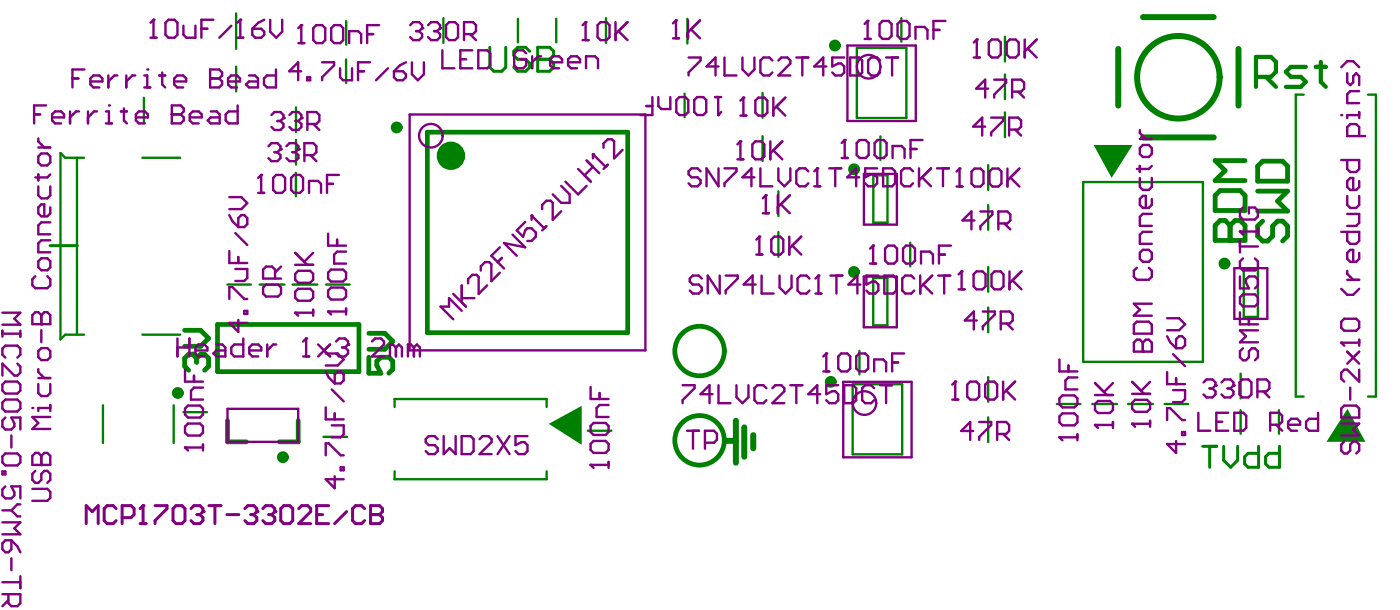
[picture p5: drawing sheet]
<svg xmlns="http://www.w3.org/2000/svg" width="99mm" height="43mm" viewBox="0 0 99 43" stroke-linecap="round" stroke-linejoin="round" font-family="sans-serif">
<g fill="#008000">
<path d="M77.2 10.2h2.7l-1.5 2.4z"/>
<path d="M38.7 29.9l2.3-1.3v2.8z"/>
<path d="M95.1 28.8l1.2 2.4h-2.7z"/>
</g>
<g fill="none" stroke="#008000" stroke-width=".17">
<path d="M5.4 11.1v12.5M5.9 11.1h-1.3l-.3-.3v13.1l.3-.3h1.3M10 11.1h2.7M10.2 6.9v1.8M16.7 .9v2.5M16.7 4.7v1.8M20.9 12.2v1.6M20.9 7.6v1.7M20.9 9.9v1.7M24.4 4.2v1.7M24.4 1.5v1.7M31.3 1.3v1.7"/>
<path d="M36.5 1.3v1.7M39.2 1.3v1.7M42.8 1.3v1.7M48.3 6.6v1.7M48.5 1.3v1.8M53.8 6.6v1.7M53.8 9.6v1.8M54.9 13.5v1.7M54.9 16.4v1.7M60.5 3.4h3.4v4.9h-3.4zM61.6 19.6h1v3.4h-1zM61.6 12.4h1v3.3h-1z"/>
<path d="M62.1 9.6v1.7M63.6 1.3v1.6M64.2 17.1v1.7M69.7 11.7v1.7M69.7 14.5v1.7M69.7 18.8v1.8M70.9 2.6v1.7M70.9 5.3v1.7M70.9 7.9v1.8M76.4 12.8h8.5v12.7h-8.5zM87.8 19h1v3.4h-1zM92 6.7h-.6v21.3h.6"/>
<path d="M96.5 6.7h.6v21.3h-.6M7.3 28.6v2.7M10 23.6h2.7M12.3 28.6v2.7M12.9 29.1h1.7M16 20.1h1.7M18.3 20.1h1.8M20.6 20.1h1.8M22.8 30.8h1.7M23 20.1h1.7M27.8 28.7v-.5h10.8v.5M27.8 33.3v.5h10.8v-.5"/>
<path d="M41.5 30.4h1.6M60.2 27.1h3.5v5h-3.5zM60.6 24.8v1.6M69.7 21.7v1.7M69.7 26.6v1.7M69.7 29.4v1.8M74.6 28.5h1.6M77.1 28.5h1.7M79.6 28.5h1.7M82.2 28.5h1.6M87.5 26.4v1.7M87.5 28.9v1.7"/>
<path d="M90.2 28.9v1.7"/>
</g>
<path d="M3.5 17.3h2" fill="none" stroke="#008000" stroke-width=".21"/>
<path d="M30.2 9.3h14.1v14.2h-14.1zM15.3 22.9h10v3.3h-10zM16.1 29.7v1.5h1.3M21 29.7v1.5h-1.3" fill="none" stroke="#008000" stroke-width=".33"/>
<path d="M78.9 3.5v3.9M80.6 9.7h5M80.6 1.2h5M87.4 3.5v3.9M51.2 31.1h.7M51.9 29.7v2.9M52.5 30.2v2M53.1 30.7v.9" fill="none" stroke="#008000" stroke-width=".42"/>
<path d="M13.6 25h-.3l-.3 .3v.5l.3 .3" fill="none" stroke="#008000" stroke-width=".34"/>
<circle cx="13.6" cy="25" r=".17" fill="#008000"/>
<path d="M85.7 17h2.1v-1.1l-.3-.3h-.4l-.3 .3v1.1M13 23.3h1.2l.5 .6-.5 .5h-1.2M13.6 25l.3 .3M13.9 25.3v.3M13.9 25.3l.3-.3h.2l.3 .3v.5l-.3 .3" fill="none" stroke="#008000" stroke-width=".34"/>
<path d="M34.6 3.3v1.4l.2 .3h.6l.3-.3v-1.4M37.4 3.6l-.3-.3h-.6l-.3 .3v.3l.3 .3h.6l.3 .3v.2l-.3 .3h-.6l-.3-.3M37.9 4.2h.1M37.9 3.3h.9l.3 .3v.3l-.3 .3 .3 .3v.2l-.3 .3h-.9zM37.9 4.2h.9M84.9 31.5h.9M85.4 31.5v1.5M86.3 31.5v1l.5 .5 .5-.5v-1M88.8 31.5v1.5h-.7l-.3-.3v-.5l.3-.2h.7M90.3 31.5v1.5h-.8l-.2-.3v-.5l.2-.2h.8" fill="none" stroke="#008000" stroke-width=".21"/>
<circle cx="86.8" cy="17" r=".17" fill="#008000"/>
<g fill="none" stroke="#008000" stroke-width=".34">
<path d="M85.7 17v-1.1l.4-.3h.3l.4 .3v1.1M86.1 13.4h1.4l.3 .4v1.1h-2.1v-1.1zM87.8 11.3h-2.1l.7 .7-.7 .7h2.1M88.7 13.5h2.1l-.7 .7 .7 .7h-2.1M89.1 15.6l-.4 .4v.7l.4 .3h.3l.4-.3v-.7l.3-.4h.4l.3 .4v.7l-.3 .3M89.1 11.4h1.4l.3 .3v1.1h-2.1v-1.1zM26 25.2v1.1h.9l-.3-.5v-.3l.3-.3h.5l.3 .3v.6l-.3 .2M26 23.5h1.2l.5 .6-.5 .5h-1.2"/>
<circle cx="49.4" cy="24.8" r="1.75"/>
<circle cx="49.4" cy="31.1" r="1.75"/>
</g>
<path d="M88.6 5.4h1.1l.3-.3v-.7l-.3-.4h-1.1v2.1M89.3 5.4l.7 .7M92.1 4.7h-1l-.4 .4 .4 .3h.7l.3 .4-.3 .3h-1.1M92.8 4.7h.7M93.2 4.4v1.4l.3 .3" fill="none" stroke="#008000" stroke-width=".3"/>
<g fill="none" stroke="#008000" stroke-width=".42">
<circle cx="28" cy="9" r=".21"/>
<circle cx="58.9" cy="3.2" r=".21"/>
<circle cx="60.3" cy="19.2" r=".21"/>
<circle cx="60.3" cy="11.9" r=".21"/>
<circle cx="83.1" cy="5.5" r="2.91"/>
<circle cx="86.4" cy="18.6" r=".21"/>
<circle cx="12.5" cy="27.7" r=".21"/>
<circle cx="20" cy="32.3" r=".21"/>
<circle cx="58.6" cy="26.9" r=".21"/>
</g>
<circle cx="31.8" cy="11" r=".5" fill="none" stroke="#008000" stroke-width="1"/>
<g fill="none" stroke="#800080" stroke-width=".17">
<path d="M2.4 8.1h.4M2.5 19.5l-.2 .2v.4l.2 .2h.8l.2-.2v-.4l-.2-.2M2.7 13.2v.6l.2 .2h.4l.2-.2v-.6M2.7 9.8v.2l.4 .4M2.7 12.3v.4M2.7 10.4h.8M2.9 18.2h.4l.2 .2v.5l-.2 .2h-.4l-.2-.2v-.5zM2.9 10.8h.4l.2 .2v.5l-.2 .2h-.4l-.2-.2v-.5zM3.3 7.4h-.9v1.3M3.5 14.6v.5l-.2 .2h-.4l-.2-.2v-.5l.2-.2h.2v.9M3.5 15.7h-.6l-.2 .2v.6h.8M3.5 17h-.6l-.2 .2v.6h.8"/>
<path d="M3.5 12.3l-.2 .2h-.8M3.7 8.3h.8v-.2l-.2-.2h-.4l-.2 .2v.4l.2 .2h.4M4.9 7.9v.8M5.1 5.5h.4M5.6 7.9h-.2l-.5 .4M6 4.9h-.9v1.3M6.2 7.9v.8M6.4 5.7h.8v-.2l-.2-.2h-.4l-.2 .2v.5l.2 .2h.4M6.8 7.9h-.2l-.4 .4M7.5 8.7h.4M7.5 7.9h.2v.8M7.6 5.3v.9"/>
<path d="M7.7 7.4h.1M8.3 5.3h-.2l-.5 .4M8.5 7.9h.5M8.7 7.6v.9l.3 .2M8.9 5.3v.9M9.5 5.3h-.2l-.4 .4M9.6 8.3h.8v-.2l-.2-.2h-.4l-.2 .2v.4l.2 .2h.4M10.2 6.2h.4M10.2 5.3h.2v.9M10.4 4.9h.1M10.6 2.7h.4M10.8 1.4h.1"/>
<path d="M10.8 1.4v1.3M10.8 1.4l-.2 .2M11.2 5.3h.5M11.4 5.1v.9l.3 .2M11.9 1.4h.4l.2 .2v.9l-.2 .2h-.4l-.2-.2v-.9zM12.1 8.1h.1M12.1 8.1h.7M12.1 7.4h.7l.2 .2v.3l-.2 .2 .2 .2v.2l-.2 .2h-.7zM12.3 5.7h.8v-.2l-.2-.2h-.4l-.2 .2v.5l.2 .2h.4M12.9 1.8v.7l.3 .2h.6v-.9M13.4 8.3h.8v-.2l-.2-.2h-.4l-.2 .2v.4l.2 .2h.4M14.2 2h.4"/>
<path d="M14.8 5.5h.1M14.8 4.9h.7l.2 .2v.2l-.2 .2 .2 .2v.3l-.2 .2h-.7zM14.8 5.5h.7M14.9 7.9h.4l.2 .2v.6h-.6l-.2-.2 .2-.2h.6M15.1 1.4h-.9v1.3M16.1 5.7h.8v-.2l-.2-.2h-.4l-.2 .2v.5l.2 .2h.4M16.2 17.7v.9h1.2M16.2 15.2l.2 .4 .4 .4M16.2 13.9h.8l.4 .4-.4 .5h-.8M16.3 1.8l-.8 .9M16.6 19h.8v.6l-.2 .2h-.6M16.6 16.4l.8 .9"/>
<path d="M16.7 2.7h.5M16.8 7.4v1.3h-.7l-.2-.2v-.4l.2-.2h.7M16.8 18.1v.5M17 1.4h.1M17 1.4v1.3M17 1.4l-.3 .2M17 15.2h.2l.2 .2v.4l-.2 .2h-.4v-.6zM17.6 5.3h.4l.2 .2v.7h-.6l-.2-.2 .2-.3h.6M17.8 2h.6l.2 .2v.3l-.2 .2h-.4l-.2-.2zM18.2 13.6h.4M18.4 12.3h.1M18.4 12.3v1.3"/>
<path d="M18.4 12.3l-.2 .3M18.6 1.4l-.4 .2-.4 .4M18.9 10.3l.3-.2h.4l.2 .2v.2M19.1 1.4v.8l.4 .5 .4-.5v-.8M19.2 8.1l.2-.2h.4l.2 .2v.2M19.4 10.7h.2M19.4 19.7v-.7l-.2-.2h-.4l-.2 .2v.7h1.2M19.5 4.9v1.3h-.7l-.2-.2v-.5l.2-.2h.7M19.5 12.3h.4l.2 .3v.8l-.2 .2h-.4l-.2-.2v-.8zM19.6 8.5h.2M19.6 10.7l.2 .2v.3l-.2 .2h-.4l-.3-.2M19.8 10.5h.1"/>
<path d="M19.8 8.5l.2 .2v.3l-.2 .2h-.4l-.2-.2M19.8 10.5l-.2 .2M19.8 18.8l-.4 .4M20 8.3h.1M20 8.3l-.2 .2M20.2 10.3l.2-.2h.4l.3 .2v.2M20.4 8.1l.2-.2h.5l.2 .2v.2M20.6 10.7h.2M20.7 12.3h.5l.2 .3v.8l-.2 .2h-.5l-.2-.2v-.8zM20.8 18.7h1.3M20.8 17.8l.9 .9M20.8 8.5h.3"/>
<path d="M20.8 10.7l.3 .2v.3l-.3 .2h-.4l-.2-.2M21 19.1h.9l.2 .2v.4l-.2 .3h-.9l-.2-.3v-.4zM21 3h.5M21.1 10.5h.1M21.1 10.5l-.3 .2M21.1 8.5l.2 .2v.3l-.2 .2h-.5l-.2-.2M21.2 5h-.8l.6-.6v1.3M21.3 1.8h.1M21.3 1.8v1.2M21.3 1.8l-.3 .2M21.3 8.3h.1M21.3 8.3l-.2 .2"/>
<path d="M21.5 10.9h.6l.2-.2v-.4l-.2-.2h-.6v1.3M21.7 5.5h.2v.2h-.2zM21.7 8.7h.6l.2-.2v-.4l-.2-.2h-.6v1.3M21.8 13.6v-.8h.6l.3 .2v.6M21.9 10.9l.4 .5M22.1 17.8l-.6 .7M22.1 8.7l.4 .5M22.3 1.8h.4l.2 .2v.8l-.2 .2h-.4l-.2-.2v-.8zM22.7 4.4h.9v.2l-.9 .9v.2M23.1 13h.4M23.2 16.5v.8h1.2M23.4 19h.8l.2 .2v.5l-.2 .2h-.8l-.2-.2v-.5z"/>
<path d="M23.6 1.8h.4l.2 .2v.8l-.2 .2h-.4l-.2-.2v-.8zM23.8 16.9v.4M23.9 12.3h-.8v1.3M24 4.8v.7l.2 .2h.6v-.9M24.4 17.8h-.6l-.2 .2v.6h.8M24.6 3v-.8h.7l.2 .2v.6M25.3 5h.4M25.9 2.4h.4M26.1 4.4h-.8v1.3M26.7 1.8h-.8v1.2M27.4 4.8l-.9 .9M27.8 5h.6l.2 .2v.3l-.2 .2h-.4l-.2-.2z"/>
<path d="M28.6 4.4l-.4 .2-.4 .4M28.9 8.1h16.6v16.6h-16.6zM28.9 1.8l.2-.2h.5l.2 .2v.2M29.1 4.4v.8l.4 .5 .4-.5v-.8M29.4 2.2h.2M29.6 2.2l.2 .2v.2l-.2 .2h-.5l-.2-.2M29.8 2h.1M29.8 2l-.2 .2M30.2 1.8l.2-.2h.4l.3 .2v.2M30.6 2.2h.2M30.8 2.2l.3 .2v.2l-.3 .2h-.4l-.2-.2M31.1 2h.1"/>
<path d="M31.1 2l-.3 .2M31.2 3.5v1.3h.9M31.7 1.6h.4l.2 .2v.8l-.2 .2h-.4l-.2-.2v-.8zM32.5 4.2h.4M32.7 2.4h.7l.2-.2v-.4l-.2-.2h-.7v1.2M33 20v-.3l.3-.3h.3l.2 .1v1.2l.6-.6M33.2 2.4l.4 .4M33.3 3.5h-.8v1.3h.8M33.7 3.5h.7l.2 .3v.8l-.2 .2h-.7zM33.9 19.1v-.3l.3-.3h.3l.2 .1v1.2l.6-.6M35.3 17.4l-.6 .6 .9 .9M35.4 18.2l-.3 .3"/>
<path d="M36.2 16.6l.9 .8-1.5-.2 .9 .8M37.1 15.7l-.6 .6 .4 .4 .2-.4 .1-.2h.3l.3 .3v.3l-.3 .3h-.3M37.1 3.8l-.2-.3h-.4l-.2 .3v.8l.2 .2h.4l.2-.2v-.4h-.4M37.5 15.2h.1M37.5 15.2l.9 .9M37.5 15.2v.3M37.5 4v.8M38.2 4h-.2l-.5 .4M38.3 14.8v-.3l.2-.3h.3l.2 .1v1.2l.6-.6M38.5 16l-.2 .3M38.8 4.4h.9v-.2l-.3-.2h-.4l-.2 .2v.4l.2 .2h.4M39.6 13.1l.6 .6v.6h-.6l-.6-.6"/>
<path d="M39.9 12.8l.9 .9 .6-.6M40.1 4.4h.8v-.2l-.2-.2h-.4l-.2 .2v.4l.2 .2h.4M40.8 11.9l.9 .9M41.1 2.8h.4M41.3 1.6h.1M41.3 1.6v1.2M41.3 1.6l-.2 .2M41.3 4.8v-.8h.7l.2 .2v.6M41.4 11.3l.9 .9M41.8 10.9h.1M41.8 11.8l-.6 .6M41.8 10.9l.9 .9"/>
<path d="M41.8 10.9v.3M42.4 1.6h.4l.2 .2v.8l-.2 .2h-.4l-.2-.2v-.8zM42.6 10.4v-.3l.3-.3h.3l.1 .2v1.2l.6-.6M42.9 11.6l-.3 .3M43.4 1.6v1.2M43.6 2.2l.7 .6M44.3 1.6l-.9 .8M45.6 7.5h.4M46 6.8v1.3h-.8M46.5 6.8v.7l.2 .2h.6v-.9M47.5 2.7h.4M47.7 1.4h.1"/>
<path d="M47.7 1.4v1.3M47.7 1.4l-.2 .2M47.9 6.8h.5l.2 .3v.8l-.2 .2h-.5l-.2-.2v-.8zM48.5 1.4v1.3M48.6 4.1h.8v.2l-.8 .8v.2M48.8 2.1l.6 .6M49.2 6.8h.4l.2 .3v.8l-.2 .2h-.4l-.2-.2v-.8zM49.4 1.4l-.9 .9M49.4 12.1l-.2-.2h-.4l-.2 .2v.2l.2 .2h.4l.2 .2v.2l-.2 .2h-.4l-.2-.2M49.5 19.7l-.2-.3h-.4l-.2 .3v.2l.2 .2h.4l.2 .2v.2l-.2 .2h-.4l-.2-.2M50.5 6.8h.4M50.7 8.1h.1"/>
<path d="M50.7 6.8v1.3M50.7 11.9v1.2l-.8-1.2v1.2M50.7 4.7h-.8l.6-.6v1.2M50.8 19.4v1.3l-.9-1.3v1.3M50.9 7.9l-.2 .2M51.1 11.9h.9v.2l-.9 .8v.2M51.1 4.1v1.2h.9M51.2 19.4h.8v.3l-.8 .8v.2M52 11.2h.5M52.2 10h.1M52.2 10v1.2M52.2 10l-.2 .2"/>
<path d="M52.2 8.2h.5M52.4 4.1v.8l.4 .4 .4-.4v-.8M52.5 6.9h.1M52.5 6.9v1.3M52.5 6.9l-.3 .2M53.2 12.5h-.8l.6-.6v1.2M53.3 10h.4l.2 .2v.8l-.2 .2h-.4l-.2-.2v-.8zM53.4 18h.4M53.5 6.9h.4l.2 .2v.8l-.2 .3h-.4l-.2-.3v-.8zM53.6 16.7h.1M53.6 16.7v1.3M53.6 16.7l-.2 .2"/>
<path d="M53.7 11.9v1.2h.8M53.7 19.4v1.3h.9M53.8 15h.4M54 13.8h.1M54 13.8v1.2M54 13.8l-.2 .2M54.4 10v1.2M54.5 4.3l-.2-.2h-.4l-.2 .2v.8l.2 .2h.4l.2-.2M54.6 10.6l.6 .6M54.6 6.9v1.3M54.6 16.7h.5l.2 .2v.9l-.2 .2h-.5l-.2-.2v-.9zM54.8 7.5l.6 .7"/>
<path d="M54.9 13.8v1.2M54.9 4.3l.2-.2h.5l.2 .2v.2l-.9 .8h.9M54.9 11.9v.8l.4 .4 .5-.4v-.8M55 19.4v.9l.4 .4 .4-.4v-.9M55.1 14.4l.6 .6M55.2 10l-.8 .8M55.4 6.9l-.8 .8M55.7 16.7v1.3M55.7 13.8l-.8 .8M55.9 17.3l.6 .7M56.2 4.1h.8M56.5 16.7l-.8 .8"/>
<path d="M56.6 4.1v1.2M57 12.1l-.2-.2h-.4l-.2 .2v.8l.2 .2h.4l.2-.2M57.1 19.7l-.2-.3h-.4l-.2 .3v.8l.2 .2h.4l.2-.2M57.5 13.1h.4M57.7 11.9h.1M57.7 11.9v1.2M57.7 11.9l-.2 .2M57.7 19.4h.1M57.7 19.4v1.3M57.7 19.4l-.2 .3M58.3 4.7h-.8l.6-.6v1.2M58.5 11.9h.9"/>
<path d="M58.6 19.4h.8M58.9 11.9v1.2M59 19.4v1.3M59.4 11.1h.4M59.6 4.1h-.9v.6l.4-.2h.3l.2 .2v.4l-.2 .2h-.5l-.2-.2M59.6 9.9h.1M59.6 9.9l-.2 .2M59.6 9.9v1.2M59.8 3.2h4.8v5.3h-4.8zM60 4.1h.6l.2 .2v.8l-.2 .2h-.6zM60.6 12.5h-.8l.6-.6v1.2M60.7 9.9h.4l.2 .2v.8l-.2 .2h-.4l-.3-.2v-.8z"/>
<path d="M60.9 19.5h2.4v3.6h-2.4zM61 12.3h2.3v3.5h-2.3zM61 2.7h.4M61.2 1.5h.1M61.2 1.5l-.2 .2M61.2 1.5v1.2M61.4 18.6h.4M61.6 17.3h.1M61.6 17.3v1.3M61.6 17.3l-.2 .2M61.9 11.9h-.9v.6l.5-.2h.2l.2 .2v.4l-.2 .2h-.4l-.3-.2M61.9 9.9h.4l.3 .2v.8l-.3 .2h-.4l-.2-.2v-.8z"/>
<path d="M62 19.4h-.9v.7l.4-.2h.3l.2 .2v.4l-.2 .2h-.5l-.2-.2M62.1 4.3l-.2-.2h-.4l-.2 .2v.8l.2 .2h.4l.2-.2M62.3 1.5h.4l.2 .2v.8l-.2 .2h-.4l-.2-.2v-.8zM62.3 11.9h.6l.3 .2v.8l-.3 .2h-.6zM62.4 19.4h.6l.2 .3v.8l-.2 .2h-.6zM62.5 4.1h.9M62.7 17.3h.4l.2 .2v.9l-.2 .2h-.4l-.3-.2v-.9zM62.9 4.1v1.2M63 11.1v-.8h.6l.2 .2v.6M63.5 1.5h.5l.2 .2v.8l-.2 .2h-.5l-.2-.2v-.8zM63.9 17.3h.4l.3 .2v.9l-.3 .2h-.4l-.2-.2v-.9zM64.2 10.5h.5"/>
<path d="M64.4 12.1l-.2-.2h-.4l-.2 .2v.8l.2 .2h.4l.2-.2M64.5 19.7l-.2-.3h-.4l-.2 .3v.8l.2 .2h.4l.2-.2M64.6 2.7v-.8h.6l.2 .2v.6M64.8 11.9v1.2M64.9 19.4v1.3M65 18.6v-.8h.6l.2 .2v.6M65.1 12.5l.6 .6M65.1 9.9h-.9v1.2M65.7 11.9l-.9 .8M65.8 19.4l-.9 .9M65.9 2.1h.4M66.1 11.9h.9"/>
<path d="M66.2 19.4h.8M66.2 18h.5M66.5 11.9v1.2M66.6 19.4v1.3M66.7 1.5h-.8v1.2M67.1 17.3h-.9v1.3M67.5 13.2h.4M67.7 11.9h.1M67.7 11.9v1.3M67.7 11.9l-.2 .2M67.8 19.1h.1M67.8 19.1v1.3"/>
<path d="M67.8 19.1l-.2 .3M68.5 12.1l.3-.2h.4l.2 .2v.8l-.2 .3h-.4l-.3-.3zM68.7 4.1h.4M68.8 15.6h-.9l.6-.7v1.3M68.9 19.1h.4l.2 .3v.8l-.2 .2h-.4l-.2-.2v-.8zM68.9 2.8h.1M68.9 2.8v1.3M68.9 2.8l-.2 .2M69.2 14.9h.8v.2l-.8 .9v.2M69.5 8.9h-.8l.6-.6v1.3M69.7 6.3h-.8l.6-.7v1.3M69.8 12.1l.2-.2h.4l.3 .2v.8l-.3 .3h-.4l-.2-.3z"/>
<path d="M69.9 8.3h.9v.2l-.9 .9v.2M70 2.8h.4l.2 .2v.8l-.2 .3h-.4l-.2-.3v-.8zM70.1 5.6h.9v.2l-.9 .9v.2M70.2 19.1h.4l.2 .3v.8l-.2 .2h-.4l-.2-.2v-.8zM70.4 15.8h.7l.2-.2v-.5l-.2-.2h-.7v1.3M70.9 15.8l.4 .4M71.1 11.9v1.3M71.2 9.1h.6l.2-.2v-.4l-.2-.2h-.6v1.3M71.2 19.1v1.3M71.2 2.8h.5l.2 .2v.8l-.2 .3h-.5l-.2-.3v-.8zM71.3 12.5l.6 .7M71.4 6.5h.6l.3-.2v-.5l-.3-.2h-.6v1.3"/>
<path d="M71.4 19.8l.7 .6M71.6 9.1l.4 .5M71.8 6.5l.5 .4M71.9 11.9l-.8 .8M72.1 19.1l-.9 .9M72.3 2.8v1.3M72.5 3.4l.6 .7M73.1 2.8l-.8 .8M80.2 18.9l-.2 .2v.4l.2 .2h.9l.2-.2v-.4l-.2-.2M80.4 12.6v.6l.2 .2h.5l.2-.2v-.6M80.4 9.2v.2l.4 .4M80.4 11.7v.4"/>
<path d="M80.4 9.8h.9M80.6 17.6h.5l.2 .2v.5l-.2 .2h-.5l-.2-.2v-.5zM80.6 10.2h.5l.2 .2v.5l-.2 .2h-.5l-.2-.2v-.5zM81.3 16.4h-.7l-.2 .2v.6h.9M81.3 15.1h-.7l-.2 .2v.6h.9M81.3 14v.5l-.2 .2h-.5l-.2-.2v-.5l.2-.2h.2v.9M81.3 11.7l-.2 .2h-.9M87.1 18.9h2.3v3.6h-2.3zM87.5 16.3h.1M87.5 19.5v.8h.6l-.2-.4v-.2l.2-.2h.4l.3 .2v.4l-.3 .2M87.5 17v.8M87.5 17.4h1.3"/>
<path d="M87.5 16.3h1.3M87.5 16.3l.2 .2M87.7 14.6l-.2 .3v.4l.2 .2h.8l.3-.2v-.4l-.3-.3h-.4v.5M87.7 18.2l-.2 .2v.5l.2 .2h.8l.3-.2v-.5l-.3-.2M88.8 16.1v.4M94.6 8.1h.1M94.6 16.4h1.3v.6l-.2 .2h-.4l-.2-.2v-.6M94.6 11.3h1.3v.6l-.2 .2h-.4l-.2-.2v-.6M94.6 4.7l.5-.4h.4l.4 .4M95.1 5.2v.6l.2 .2 .2-.2v-.4l.2-.2 .2 .2v.6M95.1 13.8v.7l.2 .2h.4l.2-.2v-.7M95.1 15.1h.8v.6l-.2 .2h-.6"/>
<path d="M95.1 19.7h.8M95.1 19.1v.2l.4 .4M95.9 17.8v.5l-.2 .2h-.4l-.2-.2v-.5l.2-.2h.2v.9M95.9 9.6v-.6l-.2-.2h-.4l-.2 .2v.6h1.2M95.9 7.9v.4M95.9 12.8v.4l-.2 .2h-.4l-.2-.2v-.4l.2-.2h.2v.8M95.9 6.4h-.6l-.2 .2v.7h.8M95.9 8.1h-.8v.2M.2 22.1h1.2l-.4 .4 .4 .4h-1.2M.2 27.1l.2-.2h.8l.2 .2v.5l-.2 .2h-.8l-.2-.2zM.2 23.5h1.2M.2 23.3v.5"/>
<path d="M.2 33.3h.2v.2h-.2zM.2 36h.6M.2 36.9h1.2l-.4 .4 .4 .4h-1.2M.4 29.5l-.2 .2v.4l.2 .2h.4l.2-.2v-.2l-.2-.4h.6v.8M.4 28.2h.8l.2 .2v.4l-.2 .2h-.8l-.2-.2v-.4zM.4 25.2l-.2-.2v-.4l.2-.2h.8l.2 .2v.4l-.2 .2M.4 32h.8l.2 .2v.4l-.2 .2h-.8l-.2-.2v-.4zM.4 34.3l-.2 .2v.5l.2 .2h.4l.2-.2v-.3l-.2-.4h.6v.9M.4 38.1h.4v.7l-.2 .2h-.2l-.2-.2v-.5zM.8 30.7v.9M.8 39.4v.8M.8 36l.4 .4h.2"/>
<path d="M.8 38.1l.4 .4 .2 .5M1.2 25.7l.2 .2v.4l-.2 .2h-.2l-.8-.8v.8M1.4 23.3v.5M1.4 35.6h-.2l-.4 .4M2.3 28.8h.1M2.3 32.2l.2-.2h.2l.2 .2 .2-.2h.2l.2 .2v.6h-1.2zM2.3 34.5h1l.2 .2v.4l-.2 .2h-1M2.5 33.2l-.2 .2v.5l.2 .2h.2l.2-.2v-.5l.2-.2h.2l.2 .2v.5l-.2 .2M2.5 22h.2l.2 .2 .2-.2h.2l.2 .2v.7h-1.2v-.7zM2.7 27.1v.6l.2 .2h.4l.2-.2v-.6M2.7 26v.3l.4 .4M2.7 26.7h.8"/>
<path d="M2.9 32.8h.1M2.9 22.9h.1M2.9 24.6h.4l.2 .2v.4l-.2 .2h-.4l-.2-.2v-.4zM2.9 22.2v.7M2.9 23.3v.8M2.9 32.2v.6M3.5 29.4h-1.2l.4 .4-.4 .5h1.2M3.5 28.6v.4M3.5 28.8h-.8v.2M12.5 23.9v1.2M12.5 24.5h.9M13.1 31.6h.1"/>
<path d="M13.1 26.1v.8h1.2M13.1 30.1l.2-.2h.8l.2 .2v.4l-.2 .2h-.8l-.2-.2zM13.1 31.6h1.2M13.1 31.6l.2 .2M13.3 28.6h.8l.2 .2v.5l-.2 .2h-.8l-.2-.2v-.5zM13.4 23.9v1.2M13.7 26.5v.4M13.8 24.7h.8v-.2l-.2-.2h-.4l-.2 .2v.4l.2 .2h.4M14.3 31.4v.4M14.3 27.3h-.6l-.2 .3v.6h.8M15.3 24.3h.4l.2 .2v.6h-.6l-.2-.2 .2-.2h.6M16.1 28.8h4.9v2.4h-4.9z"/>
<path d="M16.2 21.1v-.9h.2l.8 .9h.2M16.8 22.6v.8l-.6-.6h1.2M17.2 23.9v1.2h-.7l-.2-.2v-.4l.2-.2h.7M17.2 21.9h.2v.2h-.2zM17.6 24.7h.8v-.2l-.2-.2h-.4l-.2 .2v.4l.2 .2h.4M18.6 20.3l.2-.2h.8l.2 .2v.4l-.2 .2h-.8l-.2-.2zM18.9 24.3v.8M19.5 24.3h-.2l-.4 .4M20.8 22.1h.1M20.8 20.6l.2-.2h.9l.2 .2v.4l-.2 .2h-.9l-.2-.2zM20.8 22.1h1.3M20.8 22.1l.2 .2"/>
<path d="M21.4 25.1h.4M21.6 23.9h.1M21.6 23.9v1.2M21.6 23.9l-.2 .2M22.1 21.9v.4M22.4 24.3l.9 .8M23 28.7v.9h1.2M23 32.1v-.8h.2l.8 .8h.2M23 26.2l.2 .4 .4 .5M23 24.9h.8l.4 .5-.4 .4h-.8M23.2 22h.1M23.2 20.5l.2-.2h.8l.2 .2v.4l-.2 .2h-.8l-.2-.2z"/>
<path d="M23.2 22h1.2M23.2 22l.2 .2M23.3 24.3l-.9 .8M23.4 30h.8v.6l-.2 .3h-.6M23.4 27.5l.8 .8M23.6 33.6v.8l-.6-.6h1.2M23.6 29.2v.4M23.7 24.1l.2-.2h.4l.3 .2v.2M23.8 26.2h.2l.2 .2v.4l-.2 .3h-.4v-.7zM24 33h.2v.2h-.2zM24.1 24.5h.2M24.3 24.5l.3 .2v.2l-.3 .2h-.4l-.2-.2"/>
<path d="M24.4 21.8v.4M24.6 24.3h.1M24.6 24.3l-.3 .2M26.2 24.1l.3-.2h.4l.2 .2v.2l-.9 .8h.9M27.9 24.5l-.2-.2h-.2v.8M27.9 24.5v.6M27.9 24.5l.2-.2 .3 .2v.6M29.2 24.5l-.2-.2h-.2v.8M29.2 24.5v.6M29.2 24.5l.2-.2 .2 .2v.6M30.9 31l-.2-.2h-.5l-.2 .2v.2l.2 .2h.5l.2 .2v.2l-.2 .2h-.5l-.2-.2M31.3 30.8v1.2l.4-.4 .4 .4v-1.2"/>
<path d="M32 20.7l.9 .9M32.6 30.8h.6l.2 .2v.8l-.2 .2h-.6zM32.6 21.9l-.9-.9v.6h-.6l.9 .9M32.6 20.1v1.2M32.6 21h.9M33.8 31l.2-.2h.5l.2 .2v.2l-.9 .8h.9M35.1 30.8l.9 1.2M36 30.8l-.9 1.2M37.2 30.8h-.8v.6l.4-.2h.2l.2 .2v.4l-.2 .2h-.4l-.2-.2M41.7 32.8h.1M41.7 32.8l.2 .2M41.7 31.3l.2-.2h.8l.2 .2v.4l-.2 .3h-.8l-.2-.3z"/>
<path d="M41.7 32.8h1.2M41.7 27.3v.9h1.2M41.9 29.8h.8l.2 .3v.4l-.2 .2h-.8l-.2-.2v-.4zM42.3 27.7v.5M42.9 32.6v.4M42.9 28.6h-.6l-.2 .2v.6h.8M48.2 27.2h.8v.2l-.8 .8v.2M48.5 30.4h.8M48.9 30.4v1.3M49.7 31.2h.7l.2-.2v-.4l-.2-.2h-.7v1.3M50.3 27.8h-.9l.7-.6v1.2M50.7 27.2v1.2h.8"/>
<path d="M52 27.2v.8l.4 .4 .4-.4v-.8M53.3 20.1h-.8l.6-.7v1.3M54.1 27.4l-.2-.2h-.5l-.2 .2v.8l.2 .2h.5l.2-.2M54.5 27.4l.2-.2h.4l.2 .2v.2l-.8 .8h.8M55.8 27.2h.8M56.2 27.2v1.2M57.5 20.7h.5M57.9 27.8h-.9l.7-.6v1.2M58.1 26.2h.4M58.3 24.9h.1M58.3 24.9v1.3M58.3 24.9l-.2 .3"/>
<path d="M59.1 27.2h-.8v.6l.4-.2h.2l.2 .2v.4l-.2 .2h-.4l-.2-.2M59.4 24.9h.4l.2 .3v.8l-.2 .2h-.4l-.3-.2v-.8zM59.5 26.9h4.8v5.4h-4.8zM59.6 27.2h.6l.2 .2v.8l-.2 .2h-.6zM60.6 24.9h.4l.3 .3v.8l-.3 .2h-.4l-.2-.2v-.8zM60.7 20.1h-.8l.6-.7v1.3M61.7 27.4l-.2-.2h-.5l-.2 .2v.8l.2 .2h.5l.2-.2M61.7 26.2v-.8h.6l.2 .2v.6M62.1 27.2h.8M62.5 27.2v1.2M62.9 25.6h.5M63.8 24.9h-.9v1.3"/>
<path d="M65.1 20.1l.7 .6M67.2 28.2h.4M67.4 26.9h.1M67.4 26.9v1.3M67.4 26.9l-.2 .2M67.6 20.4h.5M68.5 26.9h.4l.2 .2v.9l-.2 .2h-.4l-.3-.2v-.9zM68.7 30.4h-.9l.7-.6v1.2M68.9 22.6h-.8l.6-.6v1.2M69.1 29.8h.8v.2l-.8 .8v.2M69.3 22h.9v.2l-.9 .8v.2M69.7 26.9h.4l.3 .2v.9l-.3 .2h-.4l-.2-.2v-.9z"/>
<path d="M70.4 30.6h.6l.2-.2v-.4l-.2-.2h-.6v1.2M70.6 22.8h.6l.3-.2v-.4l-.3-.2h-.6v1.2M70.8 26.9v1.3M70.8 30.6l.4 .4M71 27.6l.6 .6M71 22.8l.5 .4M71.6 26.9l-.8 .9M74.7 30.9h.1M74.7 30.9h1.3M74.7 29.4l.3-.2h.8l.2 .2v.4l-.2 .2h-.8l-.3-.2zM74.7 25.4v.8h1.3M74.7 30.9l.3 .2"/>
<path d="M75 27.9h.8l.2 .2v.4l-.2 .2h-.8l-.3-.2v-.4zM75.4 25.8v.4M76 30.6v.5M76 26.6h-.6l-.2 .2v.7h.8M77.3 30h.1M77.3 30h1.2M77.3 30l.2 .2M77.3 27.9h1.2M77.3 27l.8 .9M77.5 28.3h.8l.2 .2v.4l-.2 .2h-.8l-.2-.2v-.4zM78.5 29.8v.4M78.5 27l-.6 .7"/>
<path d="M79.9 29.9h.1M79.9 27.8h1.2M79.9 29.9h1.2M79.9 29.9l.2 .2M79.9 26.9l.8 .9M80.1 28.2h.8l.2 .2v.4l-.2 .3h-.8l-.2-.3v-.4zM80.2 22.7h.9l.2 .2v.6h-1.3v-.6zM80.2 24h.2l.2 .2 .2-.2h.3l.2 .2v.6h-1.3v-.6zM80.6 24.8h.1M80.6 24.2v.6M81.1 29.7v.4M81.1 26.9l-.6 .7"/>
<path d="M81.3 21.4h-1.3l.4 .5-.4 .4h1.3M82.3 22.5h.9l.4 .4-.4 .4h-.9M82.3 29.6v-.8h.3l.8 .8h.2M82.3 26.3v.8h1.3M82.3 23.7l.3 .4 .4 .5M82.8 27.5h.8v.7l-.2 .2h-.6M82.8 25l.8 .8M83 31.1v.9l-.7-.7h1.3M83 26.7v.4M83.2 23.7h.2l.2 .2v.5l-.2 .2h-.4v-.7zM83.4 30.5h.2v.2h-.2zM84.6 29.1v1.3h.8"/>
<path d="M84.9 27l.2-.2h.4l.3 .2v.2M85.3 27.4h.2M85.5 27.4l.3 .2v.2l-.3 .2h-.4l-.2-.2M85.8 27.2h.1M85.8 27.2l-.3 .2M85.8 29.8h.4M86.2 27l.2-.2h.4l.2 .2v.2M86.6 27.4h.2M86.7 29.1h-.9v1.3h.9M86.8 27.4l.2 .2v.2l-.2 .2h-.4l-.2-.2M87 27.2h.1M87 27.2l-.2 .2"/>
<path d="M87.1 29.1h.6l.2 .2v.9l-.2 .2h-.6zM87.5 21l.2-.2h.8l.3 .2v.4l-.3 .2h-.8l-.2-.2zM87.5 22v.9h1.3M87.7 26.8h.4l.2 .2v.8l-.2 .2h-.4l-.3-.2v-.8zM87.7 24.6l-.2 .2v.4l.2 .2h.2l.2-.2v-.4l.2-.2h.2l.3 .2v.4l-.3 .2M88.1 22.5v.4M88.7 27.6h.6l.3-.2v-.4l-.3-.2h-.6v1.2M88.8 23.3h-1.3l.4 .4-.4 .5h1.3M89.1 27.6l.5 .4M89.6 30h.7l.2-.2v-.5l-.2-.2h-.7v1.3M90 30l.5 .4M90.9 30h.8v-.2l-.2-.3h-.4l-.2 .3v.4l.2 .2h.4"/>
<path d="M93 29.1v1.3h-.6l-.2-.2v-.4l.2-.3h.6M94.6 24.2h.1M94.6 29.9h1.3l-.4 .4 .4 .4h-1.3M94.6 28.8l.2-.2h.9l.2 .2v.7h-1.3zM94.6 24.2h1.3M94.6 24.2l.2 .2M94.6 20.4l.5 .4h.4l.4-.4M94.8 22.5h.9l.2 .2v.4l-.2 .2h-.9l-.2-.2v-.4zM94.8 31.2l-.2 .2v.4l.2 .2h.3l.2-.2v-.4l.2-.2h.2l.2 .2v.4l-.2 .2M95.1 24.8l.8 .9M95.3 27.3v.9M95.9 26.1v.8l-.8-.8h-.3l-.2 .2v.4l.2 .2"/>
<path d="M95.9 24v.4M95.9 24.8l-.8 .9M.2 41.9h1.2v.7l-.2 .2h-.4l-.2-.2v-.7M.2 41.1h1.2M.6 42.3l-.4 .5M1.4 40.7v.8"/>
<circle cx="30.4" cy="9.6" r=".83"/>
<circle cx="61.3" cy="4.7" r=".83"/>
<circle cx="61" cy="28.4" r=".83"/>
</g>
<g fill="none" stroke="#800080" stroke-width=".21">
<path d="M6.1 36.9v-1.2l.4 .4 .4-.4v1.2M8.2 35.9l-.2-.2h-.4l-.2 .2v.8l.2 .2h.4l.2-.2M8.6 36.5h.7l.2-.2v-.4l-.2-.2h-.7v1.2M9.9 36.9h.4M10.1 35.7h.1M10.1 35.7l-.2 .2M10.1 35.7v1.2M10.9 35.7h.9v.2l-.9 .8v.2M12.4 35.7h.4l.3 .2v.8l-.3 .2h-.4l-.2-.2v-.8zM13.5 35.9l.2-.2h.4l.2 .2v.2M13.9 36.3h.2M14.1 36.3l.2 .2v.2l-.2 .2h-.4l-.2-.2"/>
<path d="M14.3 36.1h.1M14.3 36.1l-.2 .2M14.7 35.7h.9M15.2 35.7v1.2M16 36.3h.9M17.3 35.9l.2-.2h.4l.2 .2v.2M17.7 36.3h.2M17.9 36.3l.2 .2v.2l-.2 .2h-.4l-.2-.2M18.1 36.1h.1M18.1 36.1l-.2 .2M18.5 35.9l.3-.2h.4l.2 .2v.2M19 36.3h.2"/>
<path d="M19.2 36.3l.2 .2v.2l-.2 .2h-.4l-.3-.2M19.4 36.1h.1M19.4 36.1l-.2 .2M20 35.7h.4l.3 .2v.8l-.3 .2h-.4l-.2-.2v-.8zM21.1 35.9l.2-.2h.4l.2 .2v.2l-.8 .8h.8M22.3 36.3h.5M23.2 35.7h-.9v1.2h.9M24.5 36.1l-.9 .8M25.7 35.9l-.2-.2h-.4l-.2 .2v.8l.2 .2h.4l.2-.2M26.1 36.3h.1M26.1 35.7h.7l.2 .2v.2l-.2 .2 .2 .2v.2l-.2 .2h-.7zM26.1 36.3h.7"/>
</g>
</svg>
